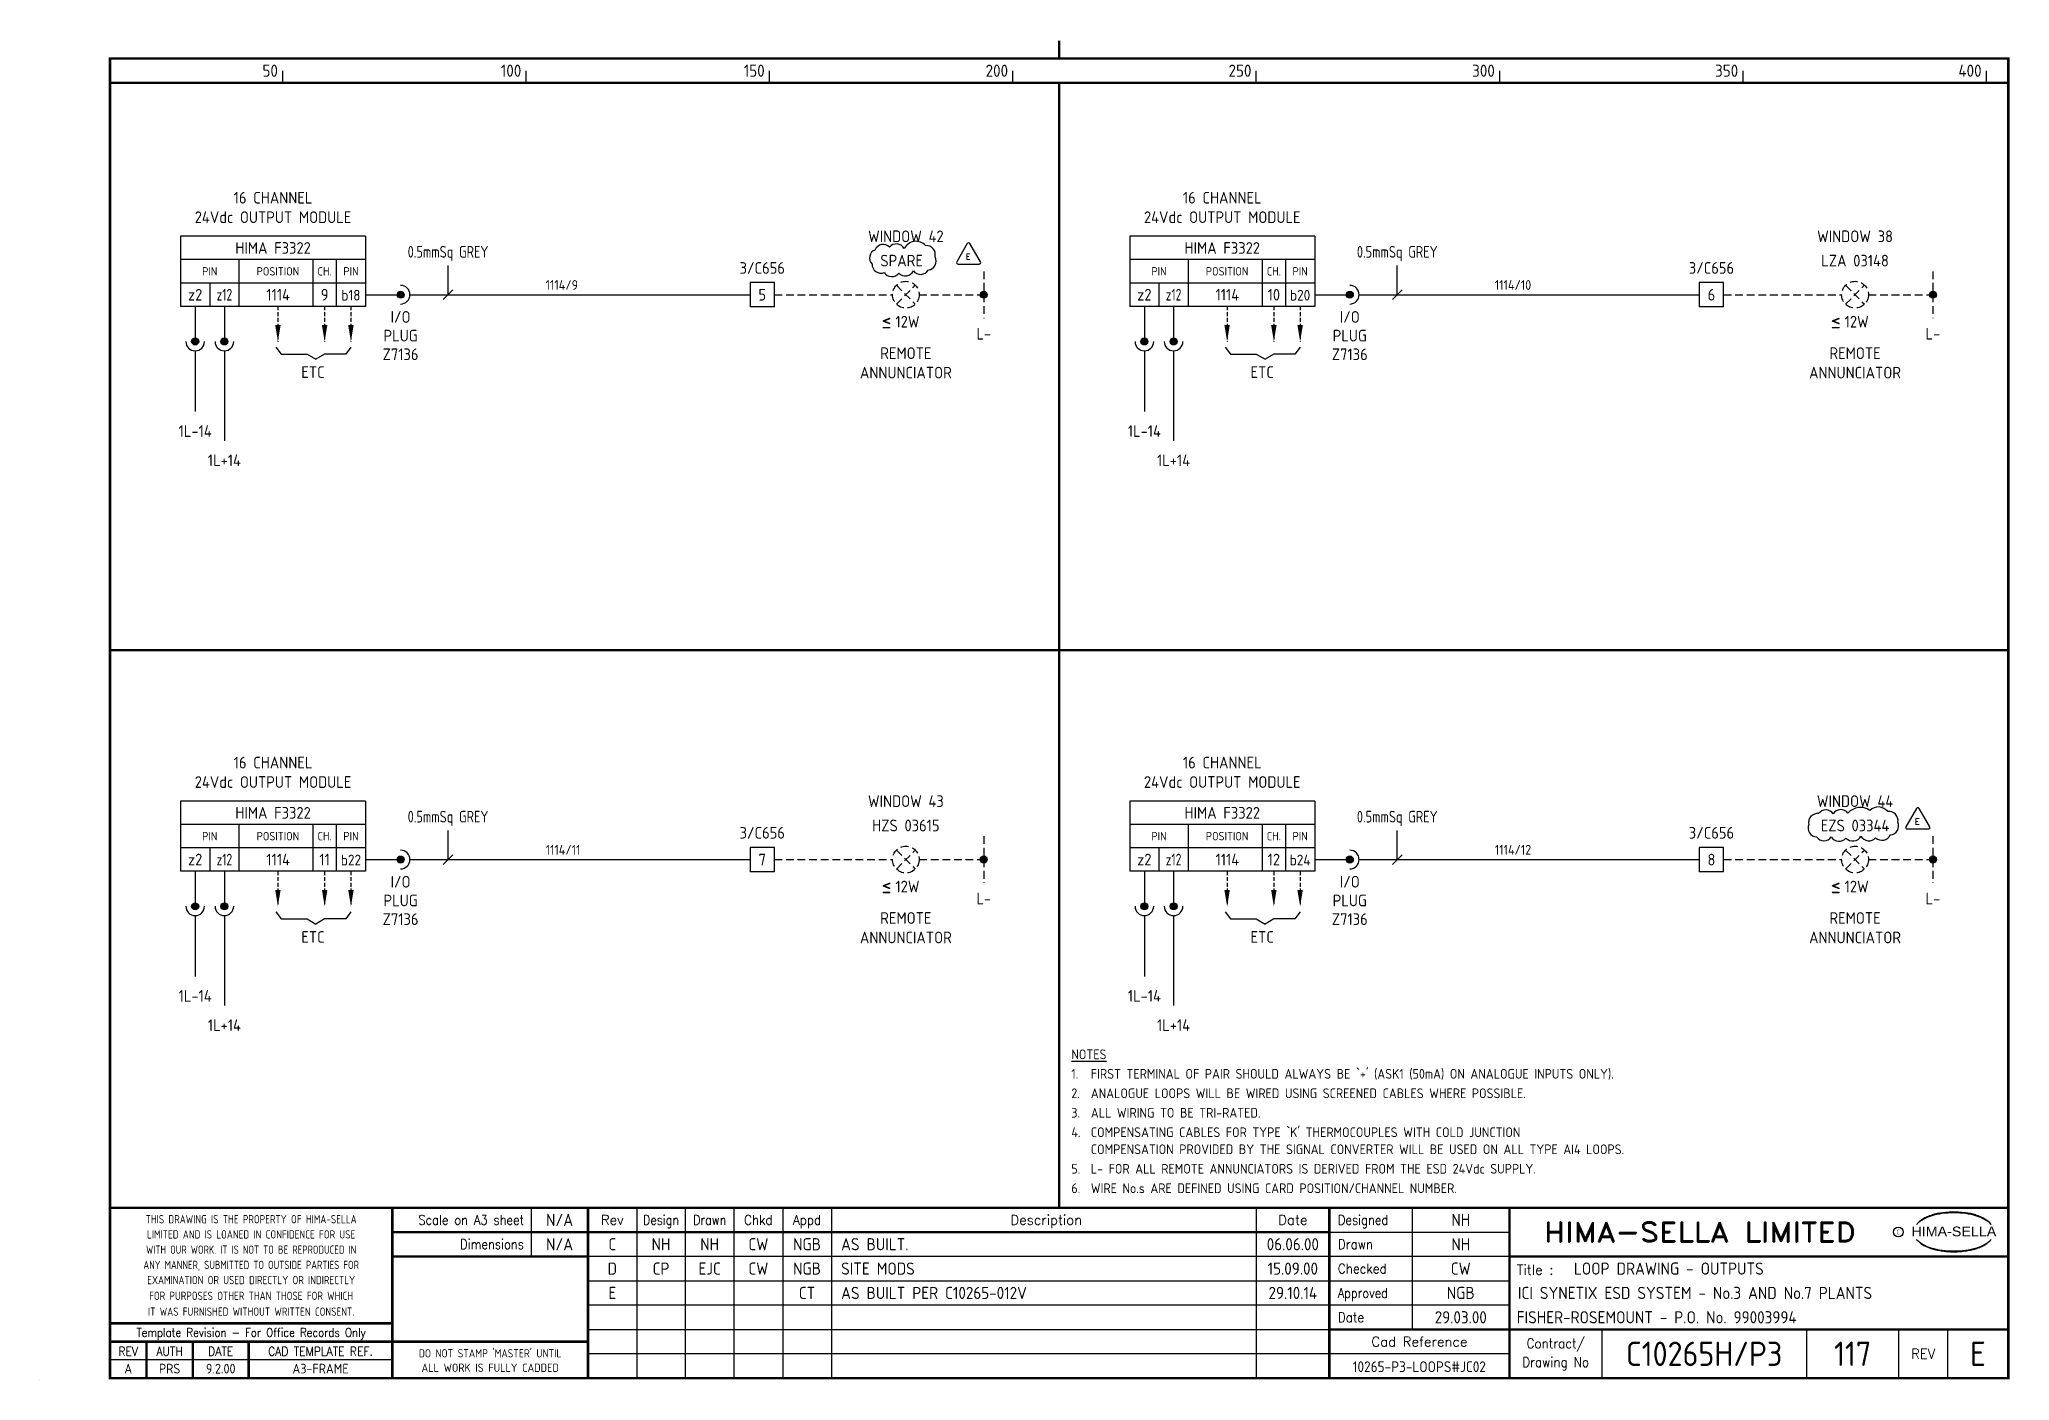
# Model space of a CAD drawing. Extents: x 0 to 405, y 0 to 275.
import ezdxf
from ezdxf.enums import TextEntityAlignment as Align

# ---------------------------------------------------------------- set-up
doc = ezdxf.new("R2010")
doc.units = 0
doc.header["$LTSCALE"] = 0.25
doc.header["$MEASUREMENT"] = 0
doc.linetypes.add('HIDDEN', pattern=[9.525, 6.35, -3.175])
doc.linetypes.add('HIDDEN2', pattern=[4.7625, 3.175, -1.5875])
doc.layers.get('0').update_dxf_attribs({"color": 41, "linetype": 'CONTINUOUS'})
for name, color, linetype in [('00-DRG_FRAME', 12, 'CONTINUOUS'), ('04-OUTLINE', 6, 'CONTINUOUS'), ('087_134-NOTES', 2, 'CONTINUOUS'), ('117', 7, 'CONTINUOUS'), ('117-TEXT', 2, 'CONTINUOUS')]:
    doc.layers.add(name, color=color, linetype=linetype)
doc.styles.add('ARIAL', font='arial.ttf', dxfattribs={"height": 2.5})
doc.styles.add('ISO', font='iso.shx', dxfattribs={"height": 2.5})
doc.styles.add('ROMAND', font='ROMAND')
doc.styles.add('ROMANS', font='romans.shx')

msp = doc.modelspace()

# ---------------------------------------------------------------- texts
at = {"layer": '00-DRG_FRAME', "style": 'ISO'}
for s, p in [('50', (49, 267.75)), ('100', (99, 267.75)), ('150', (149, 267.75)), ('200', (199, 267.75)), ('250', (249, 267.75)), ('300', (299, 267.75)), ('350', (349, 267.75)), ('400', (399, 267.75))]:
    msp.add_text(s, height=2.5, dxfattribs=at).set_placement(p, align=Align.RIGHT)
at = {"layer": '00-DRG_FRAME', "color": 3, "style": 'ISO'}
for s, width, p in [('THIS DRAWING IS THE PROPERTY OF HIMA-SELLA', 0.9, (43.5, 33.14)), ("DO NOT STAMP 'MASTER' UNTIL", 0.95, (92.6, 5.77))]:
    msp.add_text(s, height=1.7, dxfattribs=dict(at, width=width)).set_placement(p, align=Align.MIDDLE)
at = {"layer": '00-DRG_FRAME', "color": 4, "style": 'ROMAND', "width": 0.87}
for s, p in [('Scale on A3 sheet', (99.54, 32)), ('Dimensions', (99.54, 27.01))]:
    msp.add_text(s, height=2, dxfattribs=at).set_placement(p, align=Align.RIGHT)
at = {"layer": '00-DRG_FRAME', "color": 4, "style": 'ROMAND'}
for s, p in [('Rev', (117.7, 32)), ('Description', (206.85, 32)), ('Date', (257.5, 32))]:
    msp.add_text(s, height=2, dxfattribs=at).set_placement(p, align=Align.CENTER)
for s, width, p in [('Design', 0.85, (127.7, 32)), ('Drawn', 0.85, (137.7, 32)), ('Chkd', 0.9, (147.7, 32)), ('Appd', 0.9, (157.7, 32))]:
    msp.add_text(s, height=2, dxfattribs=dict(at, width=width)).set_placement(p, align=Align.CENTER)
for s, width, p in [('Designed', 0.87, (266.75, 32)), ('Drawn', 0.9, (266.75, 27)), ('Checked', 0.9, (266.75, 22)), ('Approved', 0.85, (266.75, 17)), ('Date', 0.9, (266.75, 12))]:
    msp.add_text(s, height=2, dxfattribs=dict(at, width=width)).set_placement(p)
at = {"layer": '00-DRG_FRAME', "style": 'ROMAND', "width": 1.15}
msp.add_text('HIMA-SELLA LIMITED', height=4, dxfattribs=at).set_placement((341.1, 30.5), align=Align.MIDDLE)
at = {"layer": '00-DRG_FRAME', "color": 3, "style": 'ISO'}
for s, width, p in [('LIMITED AND IS LOANED IN CONFIDENCE FOR USE', 0.9, (43.5, 30.02)), ('ANY MANNER, SUBMITTED TO OUTSIDE PARTIES FOR', 0.87, (43.5, 23.76)), ('WITH OUR WORK. IT IS NOT TO BE REPRODUCED IN', 0.87, (43.5, 26.89)), ('EXAMINATION OR USED DIRECTLY OR INDIRECTLY', 0.9, (43.5, 20.64)), ('FOR PURPOSES OTHER THAN THOSE FOR WHICH', 0.9, (43.5, 17.41)), ('IT WAS FURNISHED WITHOUT WRITTEN CONSENT.', 0.9, (43.5, 14.16))]:
    msp.add_text(s, height=1.7, dxfattribs=dict(at, width=width)).set_placement(p, align=Align.MIDDLE_CENTER)
at = {"layer": '00-DRG_FRAME', "color": 3, "style": 'ISO', "width": 0.9}
msp.add_text('C', height=1, dxfattribs=at).set_placement((381.84, 30), align=Align.CENTER)
at = {"layer": '00-DRG_FRAME', "style": 'ARIAL', "width": 1.05}
msp.add_text('HIMA-SELLA', height=2, dxfattribs=at).set_placement((393.3, 29.63), align=Align.CENTER)
at = {"layer": '00-DRG_FRAME', "color": 4, "style": 'ROMAND'}
msp.add_text('Title :', height=2, dxfattribs=at).set_placement((303.5, 21.75))
for s, height, width, p in [('Template Revision - For Office Records Only', 1.8, 0.85, (43.5, 9.62)), ('Contract/', 2, 0.9, (311.5, 7.5)), ('REV', 1.8, 0.9, (18.25, 6)), ('AUTH', 1.8, 0.9, (26.75, 6)), ('DATE', 1.8, 0.9, (37.25, 6)), ('CAD TEMPLATE REF.', 1.8, 0.9, (57.75, 6)), ('Drawing No', 2, 0.9, (311.5, 3.5))]:
    msp.add_text(s, height=height, dxfattribs=dict(at, width=width)).set_placement(p, align=Align.MIDDLE)
for s, p in [('Cad Reference', (283.5, 8)), ('REV', (387, 5.5))]:
    msp.add_text(s, height=2, dxfattribs=at).set_placement(p, align=Align.MIDDLE)
at = {"layer": '00-DRG_FRAME', "color": 41, "style": 'ISO'}
for s, p in [('A', (18.25, 1.45)), ('PRS', (26.75, 1.45)), ('9.2.00', (37.25, 1.45)), ('A3-FRAME', (57.75, 1.45))]:
    msp.add_text(s, height=2, dxfattribs=at).set_placement(p, align=Align.CENTER)
at = {"layer": '00-DRG_FRAME', "color": 3, "style": 'ISO'}
msp.add_text('ALL WORK IS FULLY CADDED', height=1.7, dxfattribs=at).set_placement((92.6, 2.64), align=Align.MIDDLE_CENTER)
at = {"layer": '04-OUTLINE', "style": 'ROMANS', "width": 0.95}
for p in [(190.79, 230.82), (385.79, 114.82)]:
    msp.add_text('E', height=1.21, dxfattribs=at).set_placement(p, align=Align.MIDDLE)
at = {"layer": '087_134-NOTES', "style": 'ISO'}
for s, p in [('%%UNOTES', (212, 67)), ('1.', (212, 63)), ("FIRST TERMINAL OF PAIR SHOULD ALWAYS BE `+' (ASK1 (50mA) ON ANALOGUE INPUTS ONLY).", (216, 63)), ('2.', (212, 59)), ('ANALOGUE LOOPS WILL BE WIRED USING SCREENED CABLES WHERE POSSIBLE.', (216, 59)), ('3.', (212, 55)), ('ALL WIRING TO BE TRI-RATED.', (216, 55)), ('4.', (212, 51)), ("COMPENSATING CABLES FOR TYPE `K' THERMOCOUPLES WITH COLD JUNCTION", (216, 51)), ('COMPENSATION PROVIDED BY THE SIGNAL CONVERTER WILL BE USED ON ALL TYPE AI4 LOOPS.', (216, 47.5)), ('5.', (212, 43.5)), ('6.', (212, 39.5)), ('WIRE No.s ARE DEFINED USING CARD POSITION/CHANNEL NUMBER.', (216, 39.5)), ('L- FOR ALL REMOTE ANNUNCIATORS IS DERIVED FROM THE ESD 24Vdc SUPPLY.', (216, 43.5))]:
    msp.add_text(s, height=2, dxfattribs=at).set_placement(p, align=Align.MIDDLE_LEFT)
at = {"layer": '117-TEXT', "style": 'ISO'}
for s, height, p in [('16 CHANNEL', 2.4, (48, 241.72)), ('16 CHANNEL', 2.4, (243, 241.72)), ('24Vdc OUTPUT MODULE', 2.4, (48, 237.72)), ('24Vdc OUTPUT MODULE', 2.4, (243, 237.72)), ('HIMA F3322', 2.4, (48, 231.4)), ('HIMA F3322', 2.4, (243, 231.4)), ('PIN', 1.728, (35, 226.94)), ('POSITION', 1.728, (49, 226.94)), ('CH.', 1.728, (58.6, 226.94)), ('PIN', 1.73, (64, 226.94)), ('PIN', 1.728, (230, 226.94)), ('POSITION', 1.728, (244, 226.94)), ('CH.', 1.728, (253.6, 226.94)), ('PIN', 1.73, (259, 226.94)), ('z2', 2.4, (32, 221.8)), ('1114', 2.4, (49.05, 221.8)), ('9', 2.4, (58.6, 221.8)), ('b18', 2.2, (64, 221.8)), ('z2', 2.4, (227, 221.8)), ('1114', 2.4, (244.05, 221.8)), ('10', 2.4, (253.6, 221.8)), ('b20', 2.2, (259, 221.8)), ('I/O', 2.4, (74.2, 217.24)), ('I/O', 2.4, (269.2, 217.24)), ('PLUG', 2.4, (74.2, 213.4)), ('PLUG', 2.4, (269.2, 213.4)), ('Z7136', 2.4, (74.2, 209.56)), ('Z7136', 2.4, (269.2, 209.56)), ('ETC', 2.4, (56.2, 205.9)), ('ETC', 2.4, (251.2, 205.9)), ('16 CHANNEL', 2.4, (48, 125.72)), ('16 CHANNEL', 2.4, (243, 125.72)), ('24Vdc OUTPUT MODULE', 2.4, (48, 121.72)), ('24Vdc OUTPUT MODULE', 2.4, (243, 121.72)), ('HIMA F3322', 2.4, (48, 115.4)), ('HIMA F3322', 2.4, (243, 115.4)), ('PIN', 1.728, (35, 110.94)), ('POSITION', 1.728, (49, 110.94)), ('CH.', 1.728, (58.6, 110.94)), ('PIN', 1.73, (64, 110.94)), ('PIN', 1.728, (230, 110.94)), ('POSITION', 1.728, (244, 110.94)), ('CH.', 1.728, (253.6, 110.94)), ('PIN', 1.73, (259, 110.94)), ('z2', 2.4, (32, 105.8)), ('1114', 2.4, (49.05, 105.8)), ('11', 2.4, (58.6, 105.8)), ('b22', 2.2, (64, 105.8)), ('z2', 2.4, (227, 105.8)), ('1114', 2.4, (244.05, 105.8)), ('12', 2.4, (253.6, 105.8)), ('b24', 2.2, (259, 105.8)), ('I/O', 2.4, (74.2, 101.24)), ('I/O', 2.4, (269.2, 101.24)), ('PLUG', 2.4, (74.2, 97.4)), ('PLUG', 2.4, (269.2, 97.4)), ('Z7136', 2.4, (74.2, 93.56)), ('Z7136', 2.4, (269.2, 93.56)), ('ETC', 2.4, (56.2, 89.9)), ('ETC', 2.4, (251.2, 89.9))]:
    msp.add_text(s, height=height, dxfattribs=at).set_placement(p, align=Align.CENTER)
for s, p in [('WINDOW 42', (178, 235)), ('WINDOW 38', (373, 235)), ('SPARE', (177.13, 230)), ('LZA 03148', (373, 230)), ('3/C656', (148.5, 228.5)), ('3/C656', (343.5, 228.5)), ('5', (148.5, 223)), ('6', (343.5, 223)), ('L-', (194, 215)), ('L-', (389, 215)), ('REMOTE', (178, 211)), ('REMOTE', (373, 211)), ('ANNUNCIATOR', (178, 207)), ('ANNUNCIATOR', (373, 207)), ('1L-14', (32, 195)), ('1L-14', (227, 195)), ('1L+14', (38, 189)), ('1L+14', (233, 189)), ('WINDOW 43', (178, 119)), ('WINDOW 44', (373, 119)), ('3/C656', (148.5, 112.5)), ('HZS 03615', (178, 114)), ('3/C656', (343.5, 112.5)), ('EZS 03344', (373, 114)), ('7', (148.5, 107)), ('8', (343.5, 107)), ('L-', (194, 99)), ('L-', (389, 99)), ('REMOTE', (178, 95)), ('REMOTE', (373, 95)), ('ANNUNCIATOR', (178, 91)), ('ANNUNCIATOR', (373, 91)), ('1L-14', (32, 79)), ('1L-14', (227, 79)), ('1L+14', (38, 73)), ('1L+14', (233, 73))]:
    msp.add_text(s, height=2.4, dxfattribs=at).set_placement(p, align=Align.MIDDLE)
for s, width, p in [('0.5mmSq GREY', 0.85, (83.95, 230.61)), ('0.5mmSq GREY', 0.85, (278.95, 230.61)), ('z12', 0.8, (38, 221.8)), ('z12', 0.8, (233, 221.8)), ('0.5mmSq GREY', 0.85, (83.95, 114.61)), ('0.5mmSq GREY', 0.85, (278.95, 114.61)), ('z12', 0.8, (38, 105.8)), ('z12', 0.8, (233, 105.8))]:
    msp.add_text(s, height=2.4, dxfattribs=dict(at, width=width)).set_placement(p, align=Align.CENTER)
at = {"layer": '117-TEXT', "color": 3, "style": 'ISO'}
for s, p in [('1114/9', (104, 225)), ('1114/10', (299, 225)), ('1114/11', (104, 109)), ('1114/12', (299, 109))]:
    msp.add_text(s, height=2, dxfattribs=at).set_placement(p, align=Align.MIDDLE_LEFT)
at = {"layer": '117-TEXT', "style": 'ISO'}
for s, height, p in [('12W', 2.4, (175.86, 216.26)), ('12W', 2.4, (370.86, 216.26)), ('<', 3.36, (173, 216.27)), ('-', 3.36, (173, 214.91)), ('<', 3.36, (368, 216.27)), ('-', 3.36, (368, 214.91)), ('<', 3.36, (173, 100.27)), ('12W', 2.4, (175.86, 100.26)), ('<', 3.36, (368, 100.27)), ('12W', 2.4, (370.86, 100.26)), ('-', 3.36, (173, 98.91)), ('-', 3.36, (368, 98.91))]:
    msp.add_text(s, height=height, dxfattribs=at).set_placement(p)

# ---------------------------------------------------------------- blocks, each defined once
blk = doc.blocks.new('A3-CONTRACT')
at = {"style": 'ISO'}
for tag, height, p in [('SCALE', 2.5, (106.86, 31.75)), ('DIMS', 2.5, (106.86, 26.75)), ('CAD-REF', 2.5, (282, 1.75)), ('CONTRACT', 5, (342, 3))]:
    blk.add_attdef(tag, text='', height=height, dxfattribs=at).set_placement(p, align=Align.CENTER)
for tag, p in [('TITLE_2', (303.75, 16.75)), ('TITLE_3', (303.5, 11.75))]:
    blk.add_attdef(tag, p, '', height=2.5, dxfattribs=at)
blk = doc.blocks.new('DOT')
for radius in [0.75, 0.65, 0.55, 0.45, 0.35, 0.25, 0.15, 0.05]:
    blk.add_circle((0, 0), radius)
blk = doc.blocks.new('A3-TITLE')
at = {"style": 'ISO'}
blk.add_attdef('TITLE_1', (318.75, 21.75), '', height=2.5, dxfattribs=at)
for tag, p in [('DRGNO', (372.5, 3)), ('REV.', (398.25, 3))]:
    blk.add_attdef(tag, text='', height=5, dxfattribs=at).set_placement(p, align=Align.CENTER)
blk = doc.blocks.new('A3-REVA')
at = {"style": 'ISO'}
for tag, p in [('DESIGNED', (292, 31.75)), ('A', (117.7, 26.75)), ('DES', (127.7, 26.75)), ('DRN', (137.7, 26.75)), ('CHKD', (147.7, 26.75)), ('APPD', (157.7, 26.75)), ('DATE', (258, 26.75)), ('DRAWN', (292, 26.75)), ('CHECKED', (292, 21.75)), ('APPD', (292, 16.75)), ('DATE', (292, 11.75))]:
    blk.add_attdef(tag, text='', height=2.5, dxfattribs=at).set_placement(p, align=Align.CENTER)
blk.add_attdef('DESCRIPTION', (164.7, 26.75), '', height=2.5, dxfattribs=at)
blk = doc.blocks.new('A3-REVB')
at = {"style": 'ISO'}
for tag, p in [('B', (117.7, 21.75)), ('DES', (127.7, 21.75)), ('DRN', (137.7, 21.75)), ('CHKD', (147.7, 21.75)), ('APPD', (157.7, 21.75)), ('DATE', (258, 21.75))]:
    blk.add_attdef(tag, text='', height=2.5, dxfattribs=at).set_placement(p, align=Align.CENTER)
blk.add_attdef('DESCRIPTION', (164.7, 21.75), '', height=2.5, dxfattribs=at)

# ---------------------------------------------------------------- linework, layer by layer
at = {"layer": '00-DRG_FRAME'}
for p, q in [((50, 266.5), (50, 269)), ((100, 266.5), (100, 269)), ((150, 266.5), (150, 269)), ((200, 266.5), (200, 269)), ((250, 266.5), (250, 269)), ((300, 266.5), (300, 269)), ((350, 266.5), (350, 269)), ((400, 266.5), (400, 269)), ((101.01, 35.5), (101.01, 25.5)), ((122.7, 35.5), (122.7, 0.5)), ((132.7, 0.5), (132.7, 35.5)), ((142.7, 0.5), (142.7, 35.5)), ((152.7, 35.5), (152.7, 0.5)), ((162.7, 35.5), (162.7, 0.5)), ((250, 35.5), (250, 0.5)), ((282, 35.5), (282, 10.5)), ((265, 30.5), (302, 30.5)), ((302, 25.5), (112.7, 25.5)), ((112.7, 20.5), (302, 20.5)), ((302, 15.5), (112.7, 15.5)), ((112.7, 10.5), (265, 10.5)), ((321, 10.5), (321, 0.5)), ((363, 10.5), (363, 0.5)), ((382, 0.5), (382, 10.5)), ((392, 10.5), (392, 0.5)), ((72.5, 4.25), (14.5, 4.25)), ((302, 5.5), (112.7, 5.5)), ((0, 0), (0, 0.03))]:
    msp.add_line(p, q, dxfattribs=at)
at = {"layer": '00-DRG_FRAME', "const_width": 0.5}
for points in [[(209.5, 271.5), (209.5, 275.18)], [(209.5, 271.5), (209.5, 275.18)], [(14.5, 266.5), (404.5, 266.5)], [(209.5, 266.5), (209.5, 35.5)], [(14.5, 150), (404.5, 150)], [(404.5, 35.5), (14.5, 35.5)], [(72.5, 0.5), (72.5, 35.5)], [(112.7, 0.5), (112.7, 35.5)], [(265, 35.5), (265, 0.5)], [(302, 0.5), (302, 35.5)], [(265, 30.5), (72.5, 30.5)], [(112.7, 25.5), (72.5, 25.5)], [(404.5, 25.5), (302, 25.5)], [(14.5, 11.75), (72.5, 11.75)], [(14.5, 8), (72.5, 8)], [(22, 0.5), (22, 8)], [(31.5, 0.5), (31.5, 8)], [(43, 0.5), (43, 8)], [(112.7, 8), (72.5, 8)], [(265, 10.5), (404.5, 10.5)]]:
    msp.add_lwpolyline(points, dxfattribs=at)
msp.add_lwpolyline([(14.5, 0.5), (404.5, 0.5), (404.5, 271.5), (14.5, 271.5)], close=True, dxfattribs=at)
at = {"layer": '00-DRG_FRAME', "color": 3}
msp.add_circle((381.88, 30.5), 1, dxfattribs=at)
for centre, radius, start, end in [((390.6, 26.83), 7.24, 106.0532, 133.5024), ((390.88, 27.01), 7.3, 130.419, 136.057), ((390.11, 28.1), 5.98, 122.244, 131.6154), ((389.75, 28.78), 5.21, 111.8206, 122.8668), ((391.78, 24.7), 9.76, 107.5931, 113.9452), ((393.1, 18.5), 15.94, 89.2698, 106.3911), ((392.1, 23.52), 10.99, 96.0146, 107.3203), ((393.29, 16.31), 18.28, 92.8917, 97.3734), ((393.24, 18.86), 15.73, 89.7805, 93.1738), ((393.36, 18.86), 15.73, 86.8262, 90.2195), ((393.51, 18.5), 15.94, 73.6089, 90.7302), ((393.31, 16.31), 18.28, 82.6266, 87.1083), ((394.51, 23.52), 10.99, 72.6797, 83.9854), ((394.83, 24.7), 9.76, 66.0548, 72.4069), ((396, 26.83), 7.24, 46.4976, 73.9468), ((396.85, 28.78), 5.21, 57.1332, 68.1794), ((396.49, 28.1), 5.98, 48.3846, 57.756), ((395.73, 27.01), 7.3, 43.943, 49.581), ((390.88, 34.04), 7.3, 223.943, 229.581), ((390.6, 34.23), 7.24, 226.4976, 253.9468), ((390.11, 32.96), 5.98, 228.3846, 237.756), ((396, 34.23), 7.24, 286.0532, 313.5024), ((396.49, 32.96), 5.98, 302.244, 311.6154), ((395.73, 34.04), 7.3, 310.419, 316.057), ((389.75, 32.28), 5.21, 237.1332, 248.1794), ((391.78, 36.36), 9.76, 246.0548, 252.4069), ((393.1, 42.56), 15.94, 253.6089, 270.7302), ((392.1, 37.54), 10.99, 252.6797, 263.9854), ((393.29, 44.75), 18.28, 262.6266, 267.1083), ((393.24, 42.19), 15.73, 266.8262, 270.2195), ((393.51, 42.56), 15.94, 269.2698, 286.3911), ((393.36, 42.19), 15.73, 269.7805, 273.1738), ((393.31, 44.75), 18.28, 272.8917, 277.3734), ((394.51, 37.54), 10.99, 276.0146, 287.3203), ((394.83, 36.36), 9.76, 287.5931, 293.9452), ((396.85, 32.28), 5.21, 291.8206, 302.8668)]:
    msp.add_arc(centre, radius, start, end, dxfattribs=at)
at = {"layer": '04-OUTLINE'}
for points in [[(177.66, 232.51, 0.520567), (174.64, 232.77, 0.520567), (174.64, 232.77, 0.520567), (171.67, 232.25, 0.520567), (171.67, 232.25, 0.520567), (171.06, 229.28, 0.520567), (171.06, 229.28, 0.520567), (173.55, 227.54, 0.520567), (173.55, 227.54, 0.520567), (176.57, 227.45, 0.520567), (176.57, 227.45, 0.520567), (179.54, 227.89, 0.520567), (179.54, 227.89, 0.520567), (182.6, 228.06, 0.520567), (182.6, 228.06, 0.520567), (183.99, 230.77, 0.520567), (183.99, 230.77, 0.520567), (182.07, 233.08, 0.520567), (182.07, 233.08, 0.520567)], [(190.62, 233.5), (188.46, 229.75, 0.57735), (188.73, 229.28), (193.06, 229.28, 0.57735), (193.33, 229.75), (191.16, 233.5, 0.57735)], [(371.55, 116.56, 0.520567), (368.53, 116.38, 0.520567), (368.53, 116.38, 0.520567), (365.51, 116.44, 0.520567), (365.51, 116.44, 0.520567), (363.5, 114.19, 0.520567), (363.5, 114.19, 0.520567), (365.1, 111.65, 0.520567), (365.1, 111.65, 0.520567), (368.12, 111.65, 0.520567), (368.12, 111.65, 0.520567), (371.14, 111.42, 0.520567), (371.14, 111.42, 0.520567), (374.21, 111.83, 0.520567), (374.21, 111.83, 0.520567), (377.23, 111.48, 0.520567), (377.23, 111.48, 0.520567), (380.25, 112.07, 0.520567), (380.25, 112.07, 0.520567), (381.79, 114.67, 0.520567), (381.79, 114.67, 0.520567), (379.72, 116.85, 0.520567), (379.72, 116.85, 0.452073), (376.04, 117.09, 0.520567), (376.04, 117.09, 0.373773)], [(385.62, 117.5), (383.46, 113.75, 0.57735), (383.73, 113.28), (388.06, 113.28, 0.57735), (388.33, 113.75), (386.16, 117.5, 0.57735)]]:
    msp.add_lwpolyline(points, format="xyb", close=True, dxfattribs=at)
at = {"layer": '117'}
for p, q in [((29, 235), (29, 220.6)), ((67, 235), (29, 235)), ((67, 235), (67, 220.6)), ((224, 235), (224, 220.6)), ((262, 235), (224, 235)), ((262, 235), (262, 220.6)), ((67, 230.2), (29, 230.2)), ((41, 230.2), (41, 220.6)), ((56.2, 230.2), (56.2, 220.6)), ((61, 230.2), (61, 220.6)), ((262, 230.2), (224, 230.2)), ((236, 230.2), (236, 220.6)), ((251.2, 230.2), (251.2, 220.6)), ((256, 230.2), (256, 220.6)), ((67, 225.4), (29, 225.4)), ((35, 225.4), (35, 220.6)), ((67, 223), (74.2, 223)), ((76.12, 223), (146, 223)), ((146, 225.5), (146, 220.5)), ((151, 225.5), (146, 225.5)), ((151, 220.5), (151, 225.5)), ((262, 225.4), (224, 225.4)), ((230, 225.4), (230, 220.6)), ((262, 223), (269.2, 223)), ((271.12, 223), (341, 223)), ((341, 225.5), (341, 220.5)), ((346, 225.5), (341, 225.5)), ((346, 220.5), (346, 225.5)), ((67, 220.6), (29, 220.6)), ((32, 220.6), (32, 213.4)), ((38, 220.6), (38, 213.4)), ((151, 220.5), (146, 220.5)), ((262, 220.6), (224, 220.6)), ((227, 220.6), (227, 213.4)), ((233, 220.6), (233, 213.4)), ((346, 220.5), (341, 220.5)), ((32, 211.48), (32, 199)), ((38, 211.48), (38, 193)), ((48.6, 212.26), (49.68, 210.82)), ((49.68, 210.82), (55, 210.82)), ((55, 210.82), (56.8, 209.74)), ((58.6, 210.82), (56.8, 209.74)), ((62.92, 210.82), (58.6, 210.82)), ((64, 212.26), (62.92, 210.82)), ((227, 211.48), (227, 199)), ((233, 211.48), (233, 193)), ((243.6, 212.26), (244.68, 210.82)), ((244.68, 210.82), (250, 210.82)), ((250, 210.82), (251.8, 209.74)), ((253.6, 210.82), (251.8, 209.74)), ((257.92, 210.82), (253.6, 210.82)), ((259, 212.26), (257.92, 210.82)), ((67, 119), (29, 119)), ((29, 119), (29, 104.6)), ((67, 119), (67, 104.6)), ((262, 119), (224, 119)), ((224, 119), (224, 104.6)), ((262, 119), (262, 104.6)), ((67, 114.2), (29, 114.2)), ((41, 114.2), (41, 104.6)), ((56.2, 114.2), (56.2, 104.6)), ((61, 114.2), (61, 104.6)), ((262, 114.2), (224, 114.2)), ((236, 114.2), (236, 104.6)), ((251.2, 114.2), (251.2, 104.6)), ((256, 114.2), (256, 104.6)), ((67, 109.4), (29, 109.4)), ((35, 109.4), (35, 104.6)), ((146, 109.5), (146, 104.5)), ((151, 109.5), (146, 109.5)), ((151, 104.5), (151, 109.5)), ((262, 109.4), (224, 109.4)), ((230, 109.4), (230, 104.6)), ((341, 109.5), (341, 104.5)), ((346, 109.5), (341, 109.5)), ((346, 104.5), (346, 109.5)), ((67, 107), (74.2, 107)), ((76.12, 107), (146, 107)), ((262, 107), (269.2, 107)), ((271.12, 107), (341, 107)), ((67, 104.6), (29, 104.6)), ((32, 104.6), (32, 97.4)), ((38, 104.6), (38, 97.4)), ((151, 104.5), (146, 104.5)), ((262, 104.6), (224, 104.6)), ((227, 104.6), (227, 97.4)), ((233, 104.6), (233, 97.4)), ((346, 104.5), (341, 104.5)), ((32, 95.48), (32, 83)), ((38, 95.48), (38, 77)), ((48.6, 96.26), (49.68, 94.82)), ((49.68, 94.82), (55, 94.82)), ((55, 94.82), (56.8, 93.74)), ((58.6, 94.82), (56.8, 93.74)), ((62.92, 94.82), (58.6, 94.82)), ((64, 96.26), (62.92, 94.82)), ((227, 95.48), (227, 83)), ((233, 95.48), (233, 77)), ((243.6, 96.26), (244.68, 94.82)), ((244.68, 94.82), (250, 94.82)), ((250, 94.82), (251.8, 93.74)), ((253.6, 94.82), (251.8, 93.74)), ((257.92, 94.82), (253.6, 94.82)), ((259, 96.26), (257.92, 94.82))]:
    msp.add_line(p, q, dxfattribs=at)
at = {"layer": '117', "color": 3}
for p, q in [((83.95, 223), (83.95, 229)), ((278.95, 223), (278.95, 229)), ((82.95, 222), (84.95, 224)), ((277.95, 222), (279.95, 224)), ((83.95, 107), (83.95, 113)), ((278.95, 107), (278.95, 113)), ((82.95, 106), (84.95, 108)), ((277.95, 106), (279.95, 108))]:
    msp.add_line(p, q, dxfattribs=at)
at = {"layer": '117', "linetype": 'HIDDEN'}
for p, q in [((194, 227.8), (194, 218.2)), ((389, 227.8), (389, 218.2)), ((151, 223), (175.25, 223)), ((176.06, 224.94), (179.94, 221.06)), ((176.06, 221.06), (179.94, 224.94)), ((180.75, 223), (194, 223)), ((346, 223), (370.25, 223)), ((371.06, 221.06), (374.94, 224.94)), ((371.06, 224.94), (374.94, 221.06)), ((375.75, 223), (389, 223)), ((194, 111.8), (194, 102.2)), ((389, 111.8), (389, 102.2)), ((151, 107), (175.25, 107)), ((176.06, 105.06), (179.94, 108.94)), ((176.06, 108.94), (179.94, 105.06)), ((180.75, 107), (194, 107)), ((346, 107), (370.25, 107)), ((371.06, 108.94), (374.94, 105.06)), ((371.06, 105.06), (374.94, 108.94)), ((375.75, 107), (389, 107))]:
    msp.add_line(p, q, dxfattribs=at)
at = {"layer": '117', "linetype": 'HIDDEN2'}
for p, q in [((49, 220.6), (49, 213.4)), ((58.6, 220.6), (58.6, 213.4)), ((64, 220.6), (64, 213.4)), ((244, 220.6), (244, 213.4)), ((253.6, 220.6), (253.6, 213.4)), ((259, 220.6), (259, 213.4)), ((49, 104.6), (49, 97.4)), ((58.6, 104.6), (58.6, 97.4)), ((64, 104.6), (64, 97.4)), ((244, 104.6), (244, 97.4)), ((253.6, 104.6), (253.6, 97.4)), ((259, 104.6), (259, 97.4))]:
    msp.add_line(p, q, dxfattribs=at)
at = {"layer": '117'}
for centre, radius in [((74.2, 223), 0.72), ((74.2, 223), 0.624), ((74.2, 223), 0.528), ((74.2, 223), 0.432), ((74.2, 223), 0.336), ((74.2, 223), 0.24), ((74.2, 223), 0.144), ((74.2, 223), 0.048), ((269.2, 223), 0.72), ((269.2, 223), 0.624), ((269.2, 223), 0.528), ((269.2, 223), 0.432), ((269.2, 223), 0.336), ((269.2, 223), 0.24), ((269.2, 223), 0.144), ((269.2, 223), 0.048), ((32, 213.4), 0.72), ((32, 213.4), 0.624), ((32, 213.4), 0.528), ((32, 213.4), 0.432), ((32, 213.4), 0.336), ((32, 213.4), 0.24), ((32, 213.4), 0.144), ((32, 213.4), 0.048), ((38, 213.4), 0.72), ((38, 213.4), 0.624), ((38, 213.4), 0.528), ((38, 213.4), 0.432), ((38, 213.4), 0.336), ((38, 213.4), 0.24), ((38, 213.4), 0.144), ((38, 213.4), 0.048), ((227, 213.4), 0.72), ((227, 213.4), 0.624), ((227, 213.4), 0.528), ((227, 213.4), 0.432), ((227, 213.4), 0.336), ((227, 213.4), 0.24), ((227, 213.4), 0.144), ((227, 213.4), 0.048), ((233, 213.4), 0.72), ((233, 213.4), 0.624), ((233, 213.4), 0.528), ((233, 213.4), 0.432), ((233, 213.4), 0.336), ((233, 213.4), 0.24), ((233, 213.4), 0.144), ((233, 213.4), 0.048), ((74.2, 107), 0.72), ((74.2, 107), 0.624), ((74.2, 107), 0.528), ((74.2, 107), 0.432), ((74.2, 107), 0.336), ((74.2, 107), 0.24), ((74.2, 107), 0.144), ((74.2, 107), 0.048), ((269.2, 107), 0.72), ((269.2, 107), 0.624), ((269.2, 107), 0.528), ((269.2, 107), 0.432), ((269.2, 107), 0.336), ((269.2, 107), 0.24), ((269.2, 107), 0.144), ((269.2, 107), 0.048), ((32, 97.4), 0.72), ((32, 97.4), 0.624), ((32, 97.4), 0.528), ((32, 97.4), 0.432), ((32, 97.4), 0.336), ((32, 97.4), 0.24), ((32, 97.4), 0.144), ((32, 97.4), 0.048), ((38, 97.4), 0.72), ((38, 97.4), 0.624), ((38, 97.4), 0.528), ((38, 97.4), 0.432), ((38, 97.4), 0.336), ((38, 97.4), 0.24), ((38, 97.4), 0.144), ((38, 97.4), 0.048), ((227, 97.4), 0.72), ((227, 97.4), 0.624), ((227, 97.4), 0.528), ((227, 97.4), 0.432), ((227, 97.4), 0.336), ((227, 97.4), 0.24), ((227, 97.4), 0.144), ((227, 97.4), 0.048), ((233, 97.4), 0.72), ((233, 97.4), 0.624), ((233, 97.4), 0.528), ((233, 97.4), 0.432), ((233, 97.4), 0.336), ((233, 97.4), 0.24), ((233, 97.4), 0.144), ((233, 97.4), 0.048)]:
    msp.add_circle(centre, radius, dxfattribs=at)
at = {"layer": '117', "linetype": 'HIDDEN'}
for centre in [(178, 223), (373, 223), (178, 107), (373, 107)]:
    msp.add_circle(centre, 2.75, dxfattribs=at)
at = {"layer": '117'}
for centre, start, end in [((74.2, 223), 270, 90), ((269.2, 223), 270, 90), ((32, 213.4), 180, 0), ((38, 213.4), 180, 0), ((227, 213.4), 180, 0), ((233, 213.4), 180, 0), ((74.2, 107), 270, 90), ((269.2, 107), 270, 90), ((32, 97.4), 180, 0), ((38, 97.4), 180, 0), ((227, 97.4), 180, 0), ((233, 97.4), 180, 0)]:
    msp.add_arc(centre, 1.92, start, end, dxfattribs=at)
for points in [[(49.56, 216.76), (48.44, 216.76), (49, 213.4)], [(59.16, 216.76), (58.04, 216.76), (58.6, 213.4)], [(64.56, 216.76), (63.44, 216.76), (64, 213.4)], [(244.56, 216.76), (243.44, 216.76), (244, 213.4)], [(254.16, 216.76), (253.04, 216.76), (253.6, 213.4)], [(259.56, 216.76), (258.44, 216.76), (259, 213.4)], [(49.56, 100.76), (48.44, 100.76), (49, 97.4)], [(59.16, 100.76), (58.04, 100.76), (58.6, 97.4)], [(64.56, 100.76), (63.44, 100.76), (64, 97.4)], [(244.56, 100.76), (243.44, 100.76), (244, 97.4)], [(254.16, 100.76), (253.04, 100.76), (253.6, 97.4)], [(259.56, 100.76), (258.44, 100.76), (259, 97.4)]]:
    msp.add_solid(points, dxfattribs=at)

# ---------------------------------------------------------------- block references
ref = msp.add_blockref('A3-CONTRACT', (0, 0))
ref.add_attrib('SCALE', 'N/A', dxfattribs={"height": 2.5, "style": 'ISO'}).set_placement((106.86, 31.75), align=Align.CENTER)
ref.add_attrib('DIMS', 'N/A', dxfattribs={"height": 2.5, "style": 'ISO'}).set_placement((106.86, 26.75), align=Align.CENTER)
ref.add_attrib('CAD-REF', '10265-P3-LOOPS#JC02', dxfattribs={"height": 2.2, "style": 'ISO'}).set_placement((283.48, 1.75), align=Align.CENTER)
ref.add_attrib('TITLE_2', 'ICI SYNETIX ESD SYSTEM - No.3 AND No.7 PLANTS', (303.75, 16.75), dxfattribs={"height": 2.5, "style": 'ISO'})
ref.add_attrib('TITLE_3', 'FISHER-ROSEMOUNT - P.O. No. 99003994', (303.5, 11.75), dxfattribs={"height": 2.5, "style": 'ISO'})
ref.add_attrib('CONTRACT', 'C10265H/P3', dxfattribs={"height": 5, "style": 'ISO'}).set_placement((342, 3), align=Align.CENTER)
at = {"layer": '117', "xscale": 0.96, "yscale": 0.96, "zscale": 0.96}
for p in [(194, 223), (389, 223), (194, 107), (389, 107)]:
    msp.add_blockref('DOT', p, dxfattribs=at)
at = {"layer": '117-TEXT'}
ref = msp.add_blockref('A3-REVA', (0, 0), dxfattribs=at)
ref.add_attrib('DESIGNED', 'NH', dxfattribs={"layer": '0', "height": 2.5, "style": 'ISO'}).set_placement((292, 31.75), align=Align.CENTER)
ref.add_attrib('DRAWN', 'NH', dxfattribs={"layer": '0', "height": 2.5, "style": 'ISO'}).set_placement((292, 26.75), align=Align.CENTER)
ref.add_attrib('CHECKED', 'CW', dxfattribs={"layer": '0', "height": 2.5, "style": 'ISO'}).set_placement((292, 21.75), align=Align.CENTER)
ref.add_attrib('APPD', 'NGB', dxfattribs={"layer": '0', "height": 2.5, "style": 'ISO'}).set_placement((292, 16.75), align=Align.CENTER)
ref.add_attrib('A', 'C', dxfattribs={"layer": '0', "height": 2.5, "style": 'ISO'}).set_placement((117.7, 26.75), align=Align.CENTER)
ref.add_attrib('DES', 'NH', dxfattribs={"layer": '0', "height": 2.5, "style": 'ISO'}).set_placement((127.7, 26.75), align=Align.CENTER)
ref.add_attrib('DRN', 'NH', dxfattribs={"layer": '0', "height": 2.5, "style": 'ISO'}).set_placement((137.7, 26.75), align=Align.CENTER)
ref.add_attrib('CHKD', 'CW', dxfattribs={"layer": '0', "height": 2.5, "style": 'ISO'}).set_placement((147.7, 26.75), align=Align.CENTER)
ref.add_attrib('APPD', 'NGB', dxfattribs={"layer": '0', "height": 2.5, "style": 'ISO'}).set_placement((157.7, 26.75), align=Align.CENTER)
ref.add_attrib('DESCRIPTION', 'AS BUILT.', (164.7, 26.75), dxfattribs={"layer": '0', "height": 2.5, "style": 'ISO'})
ref.add_attrib('DATE', '06.06.00', dxfattribs={"layer": '0', "height": 2.5, "style": 'ISO'}).set_placement((257.5, 26.75), align=Align.CENTER)
ref.add_attrib('DATE', '29.03.00', dxfattribs={"layer": '0', "height": 2.5, "style": 'ISO'}).set_placement((292, 11.75), align=Align.CENTER)
ref = msp.add_blockref('A3-REVB', (0, 0), dxfattribs=at)
ref.add_attrib('B', 'D', dxfattribs={"layer": '0', "height": 2.5, "style": 'ISO'}).set_placement((117.7, 21.75), align=Align.CENTER)
ref.add_attrib('DES', 'CP', dxfattribs={"layer": '0', "height": 2.5, "style": 'ISO'}).set_placement((127.7, 21.75), align=Align.CENTER)
ref.add_attrib('DRN', 'EJC', dxfattribs={"layer": '0', "height": 2.5, "style": 'ISO'}).set_placement((137.7, 21.75), align=Align.CENTER)
ref.add_attrib('CHKD', 'CW', dxfattribs={"layer": '0', "height": 2.5, "style": 'ISO'}).set_placement((147.7, 21.75), align=Align.CENTER)
ref.add_attrib('APPD', 'NGB', dxfattribs={"layer": '0', "height": 2.5, "style": 'ISO'}).set_placement((157.7, 21.75), align=Align.CENTER)
ref.add_attrib('DESCRIPTION', 'SITE MODS', (164.7, 21.75), dxfattribs={"layer": '0', "height": 2.5, "style": 'ISO'})
ref.add_attrib('DATE', '15.09.00', dxfattribs={"layer": '0', "height": 2.5, "style": 'ISO'}).set_placement((257.5, 21.75), align=Align.CENTER)
ref = msp.add_blockref('A3-TITLE', (0, 0), dxfattribs=at)
ref.add_attrib('TITLE_1', 'LOOP DRAWING - OUTPUTS', (315.25, 21.75), dxfattribs={"layer": '0', "height": 2.5, "style": 'ISO'})
ref.add_attrib('DRGNO', '117', dxfattribs={"layer": '0', "height": 5, "style": 'ISO'}).set_placement((372.5, 3), align=Align.CENTER)
ref.add_attrib('REV.', 'E', dxfattribs={"layer": '0', "height": 5, "style": 'ISO'}).set_placement((398.25, 3), align=Align.CENTER)
ref = msp.add_blockref('A3-REVB', (0, -5), dxfattribs=at)
ref.add_attrib('B', 'E', dxfattribs={"layer": '0', "height": 2.5, "style": 'ISO'}).set_placement((117.7, 16.75), align=Align.CENTER)
ref.add_attrib('APPD', 'CT', dxfattribs={"layer": '0', "height": 2.5, "style": 'ISO'}).set_placement((157.7, 16.75), align=Align.CENTER)
ref.add_attrib('DESCRIPTION', 'AS BUILT PER C10265-012V', (164.7, 16.75), dxfattribs={"layer": '0', "height": 2.5, "style": 'ISO'})
ref.add_attrib('DATE', '29.10.14', dxfattribs={"layer": '0', "height": 2.5, "style": 'ISO'}).set_placement((257.5, 16.75), align=Align.CENTER)

msp.set_redraw_order([(e.dxf.handle, doc.entitydb.next_handle()) for e in msp.query("TEXT MTEXT ATTDEF DIMENSION ARC_DIMENSION")])  # texts and dimensions are drawn at this point

doc.saveas('drawing.dxf')
